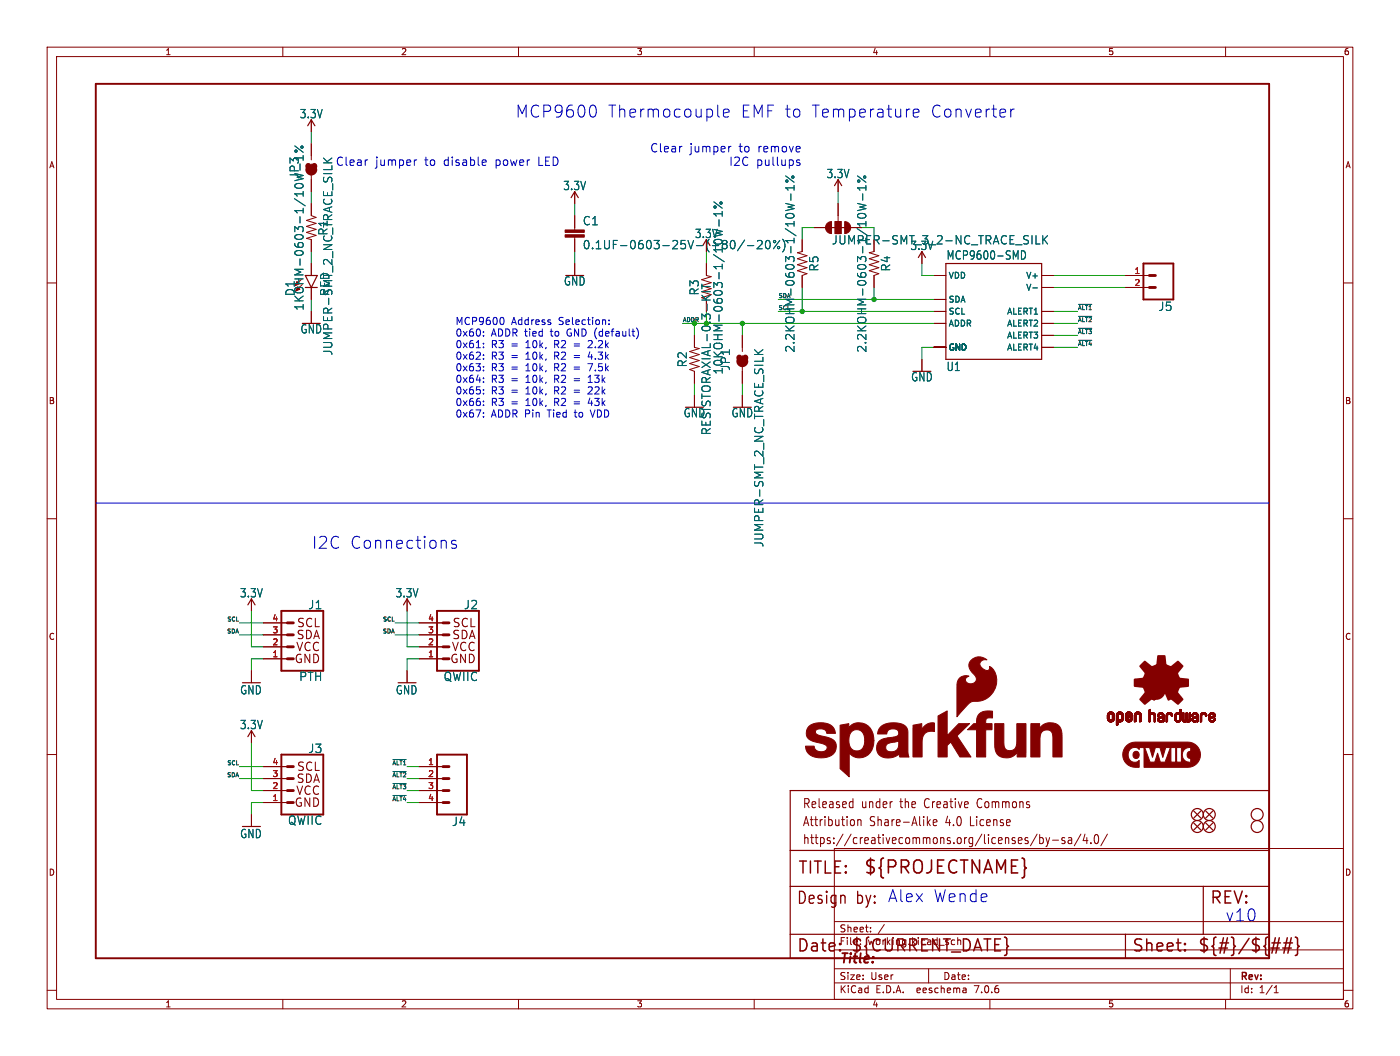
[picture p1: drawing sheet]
<svg xmlns="http://www.w3.org/2000/svg" width="297mm" height="224mm" viewBox="0 0 297 224" stroke-linecap="round" stroke-linejoin="round" font-family="sans-serif">
<defs><g id="words">
<text font-size="3.8" fill="#840000" x="183.1" y="185.7">${PROJECTNAME}</text>
<g font-size="3.5" fill="#0000c2">
<text x="109.2" y="25.2">MCP9600</text>
<text x="128.8" y="25.2">Thermocouple</text>
<text x="156.9" y="25.2">EMF to</text>
<text x="171.8" y="25.2">Temperature</text>
<text x="197" y="25.2">Converter</text>
<text x="66" y="116.6">I2C</text>
<text x="74.1" y="116.6">Connections</text>
<text x="188.2" y="191.5">Alex</text>
<text x="197.8" y="191.5">Wende</text>
<text x="259.8" y="195.6">v10</text>
</g>
<g font-size="3.5" fill="#840000">
<text x="169.2" y="185.7">TITLE:</text>
<text x="168.9" y="192.1">Design</text>
<text x="181.6" y="192.1">by:</text>
<text x="256.5" y="192.1">REV:</text>
<text x="168.9" y="202.2">Date:</text>
<text x="180.3" y="202.2">${CURRENT_DATE}</text>
<text x="240" y="202.2">Sheet:</text>
<text x="254" y="202.2">${#}/${##}</text>
</g>
<text font-size="2.8" fill="#840000" x="178" y="204.8">Title:</text>
<g font-size="2.7" fill="#840000">
<text x="170.2" y="171.7">Released</text>
<text x="182.7" y="171.7">under</text>
<text x="191.1" y="171.7">the</text>
<text x="196.5" y="171.7">Creative</text>
<text x="208" y="171.7">Commons</text>
<text x="170.2" y="175.5">Attribution</text>
<text x="170.2" y="179.3">https://creativecommons.org/licenses/by-sa/4.0/</text>
<text x="184.5" y="175.5">Share-Alike</text>
<text x="200.8" y="175.5">4.0</text>
<text x="206.2" y="175.5">License</text>
</g>
<g font-size="2.5" fill="#006464">
<text x="63.5" y="25.3">3.3V</text>
<text x="71.1" y="35.3">Clear</text>
<text x="63.6" y="38.1" transform="rotate(-90 63.6 38.1)">JP3</text>
<text x="119.4" y="40.5">3.3V</text>
<text x="175.3" y="38">3.3V</text>
<text x="123.5" y="48">C1</text>
<text x="69.7" y="50" transform="rotate(-90 69.7 50)">R1</text>
<text x="147.3" y="50.7">3.3V</text>
<text x="176.4" y="52">JUMPER-SMT_3_2-NC_TRACE_SILK</text>
<text x="193.1" y="53.2">3.3V</text>
<text x="173.8" y="57.7" transform="rotate(-90 173.8 57.7)">R5</text>
<text x="189.1" y="57.7" transform="rotate(-90 189.1 57.7)">R4</text>
<text x="200.7" y="55.3">MCP9600-SMD</text>
<text x="62.7" y="62.9" transform="rotate(-90 62.7 62.9)">D1</text>
<text x="64.6" y="66" transform="rotate(-90 64.6 66)">1KOHM-0603-1/10W-1%</text>
<text x="70.1" y="62.9" transform="rotate(-90 70.1 62.9)">RED</text>
<text x="119.5" y="60.8">GND</text>
<text x="148.4" y="62.7" transform="rotate(-90 148.4 62.7)">R3</text>
<text x="63.7" y="70.9">GND</text>
<text x="245.7" y="66.1">J5</text>
<text x="70.7" y="75.5" transform="rotate(-90 70.7 75.5)">JUMPER-SMT_2_NC_TRACE_SILK</text>
<text x="145.9" y="78" transform="rotate(-90 145.9 78)">R2</text>
<text x="168.8" y="74.9" transform="rotate(-90 168.8 74.9)">2.2KOHM-0603-1/10W-1%</text>
<text x="184" y="74.9" transform="rotate(-90 184 74.9)">2.2KOHM-0603-1/10W-1%</text>
<text x="153.5" y="79.5" transform="rotate(-90 153.5 79.5)">10KOHM-0603-1/10W-1%</text>
<text x="155" y="78.7" transform="rotate(-90 155 78.7)">JP1</text>
<text x="193.2" y="81.1">GND</text>
<text x="200.7" y="78.9">U1</text>
<text x="144.9" y="88.7">GND</text>
<text x="155.1" y="88.7">GND</text>
<text x="162.2" y="116.1" transform="rotate(-90 162.2 116.1)">JUMPER-SMT_2_NC_TRACE_SILK</text>
<text x="50.8" y="126.9">3.3V</text>
<text x="65.3" y="129.4">J1</text>
<text x="83.8" y="126.9">3.3V</text>
<text x="98.3" y="129.4">J2</text>
<text x="50.9" y="147.5">GND</text>
<text x="63.4" y="144.6">PTH</text>
<text x="83.9" y="147.5">GND</text>
<text x="94" y="144.6">QWIIC</text>
<text x="50.8" y="154.8">3.3V</text>
<text x="65.3" y="159.9">J3</text>
<text x="50.9" y="177.9">GND</text>
<text x="61" y="175.1">QWIIC</text>
<text x="95.8" y="175.4">J4</text>
</g>
<g font-size="2.5" fill="#0000c2">
<text x="79.5" y="35.3">jumper</text>
<text x="90" y="35.3">to</text>
<text x="94.1" y="35.3">disable</text>
<text x="105.1" y="35.3">power</text>
<text x="114.3" y="35.3">LED</text>
<text x="137.9" y="32.4">Clear</text>
<text x="146.3" y="32.4">jumper</text>
<text x="154.7" y="35.3">I2C</text>
<text x="156.8" y="32.4">to</text>
<text x="160.4" y="35.3">pullups</text>
<text x="160.9" y="32.4">remove</text>
</g>
<g font-size="2.5" fill="#840000">
<text x="123.5" y="53.1">0.1UF-0603-25V-(+80/-20%)</text>
<text x="62.8" y="135.8">SDA</text>
<text x="62.9" y="133.3">SCL</text>
<text x="95.8" y="135.8">SDA</text>
<text x="95.9" y="133.3">SCL</text>
<text x="62.3" y="140.9">GND</text>
<text x="62.7" y="138.4">VCC</text>
<text x="95.4" y="140.9">GND</text>
<text x="95.7" y="138.4">VCC</text>
<text x="62.8" y="166.3">SDA</text>
<text x="62.9" y="163.8">SCL</text>
<text x="62.3" y="171.4">GND</text>
<text x="62.7" y="168.9">VCC</text>
</g>
<text font-size="2.5" fill="#009600" x="151" y="92.4" transform="rotate(-90 151 92.4)">RESISTORAXIAL-0.3-KIT</text>
<g font-size="2.1" fill="#0000c2">
<text x="96.5" y="69">MCP9600</text>
<text x="96.5" y="71.5">0x60:</text>
<text x="104.1" y="71.5">ADDR tied</text>
<text x="108.4" y="69">Address</text>
<text x="116.9" y="71.5">to</text>
<text x="118.5" y="69">Selection:</text>
<text x="120.5" y="71.5">GND (default)</text>
<text x="96.5" y="73.9">0x61:</text>
<text x="96.5" y="76.4">0x62:</text>
<text x="104.1" y="73.9">R3</text>
<text x="104.1" y="76.4">R3</text>
<text x="108.4" y="73.9">=</text>
<text x="108.4" y="76.4">=</text>
<text x="111.6" y="73.9">10k,</text>
<text x="111.6" y="76.4">10k,</text>
<text x="117.8" y="73.9">R2</text>
<text x="117.8" y="76.4">R2</text>
<text x="122.1" y="73.9">=</text>
<text x="122.1" y="76.4">=</text>
<text x="125.3" y="73.9">2.2k</text>
<text x="125.3" y="76.4">4.3k</text>
<text x="96.5" y="78.8">0x63:</text>
<text x="96.5" y="81.3">0x64:</text>
<text x="96.5" y="83.7">0x65:</text>
<text x="104.1" y="78.8">R3</text>
<text x="104.1" y="81.3">R3</text>
<text x="104.1" y="83.7">R3</text>
<text x="108.4" y="78.8">=</text>
<text x="108.4" y="81.3">=</text>
<text x="108.4" y="83.7">=</text>
<text x="111.6" y="78.8">10k,</text>
<text x="111.6" y="81.3">10k,</text>
<text x="111.6" y="83.7">10k,</text>
<text x="117.8" y="78.8">R2</text>
<text x="117.8" y="81.3">R2</text>
<text x="117.8" y="83.7">R2</text>
<text x="122.1" y="78.8">=</text>
<text x="122.1" y="81.3">=</text>
<text x="122.1" y="83.7">=</text>
<text x="125.3" y="78.8">7.5k</text>
<text x="125.3" y="81.3">13k</text>
<text x="125.3" y="83.7">22k</text>
<text x="96.5" y="86.2">0x66:</text>
<text x="96.5" y="88.7">0x67:</text>
<text x="104.1" y="86.2">R3</text>
<text x="104.1" y="88.7">ADDR Pin</text>
<text x="108.4" y="86.2">=</text>
<text x="111.6" y="86.2">10k,</text>
<text x="116.3" y="88.7">Tied</text>
<text x="117.8" y="86.2">R2</text>
<text x="122.1" y="86.2">=</text>
<text x="122.2" y="88.7">to</text>
<text x="125.3" y="86.2">43k</text>
<text x="125.7" y="88.7">VDD</text>
</g>
<g font-size="2.1" fill="#840000">
<text x="178" y="197.9">Sheet:</text>
<text x="178" y="200.6">File:</text>
<text x="184.1" y="200.6">working.kicad_sch</text>
<text x="178" y="208">Size:</text>
<text x="184.7" y="208">User</text>
<text x="200" y="208">Date:</text>
<text x="263" y="208.2">Rev:</text>
<text x="178" y="210.8">KiCad</text>
<text x="185.7" y="210.8">E.D.A.</text>
<text x="194.6" y="210.8">eeschema</text>
<text x="207" y="210.8">7.0.6</text>
<text x="263" y="210.8">Id:</text>
<text x="267.1" y="210.8">1/1</text>
</g>
<g font-size="1.8" fill="#840000">
<text x="35" y="11.9">1</text>
<text x="85" y="11.9">2</text>
<text x="135" y="11.9">3</text>
<text x="185" y="11.9">4</text>
<text x="235" y="11.9">5</text>
<text x="285" y="11.9">6</text>
<text x="10.3" y="35.9">A</text>
<text x="285.3" y="35.9">A</text>
<text x="10.3" y="85.9">B</text>
<text x="285.3" y="85.9">B</text>
<text x="10.3" y="135.9">C</text>
<text x="285.3" y="135.9">C</text>
<text x="10.3" y="185.9">D</text>
<text x="285.3" y="185.9">D</text>
<text x="35" y="213.8">1</text>
<text x="85" y="213.8">2</text>
<text x="135" y="213.8">3</text>
<text x="185" y="213.8">4</text>
<text x="235" y="213.8">5</text>
<text x="285" y="213.8">6</text>
</g>
<g font-size="1.8" fill="#006464">
<text x="201.2" y="59.3">VDD</text>
<text x="217.6" y="59.3">V+</text>
<text x="201.2" y="64.4">SDA</text>
<text x="217.6" y="61.8">V-</text>
<text x="201.2" y="69.4">ADDR</text>
<text x="201.2" y="66.9">SCL</text>
<text x="213.6" y="66.9">ALERT1</text>
<text x="213.6" y="69.4">ALERT2</text>
<text x="213.6" y="72">ALERT3</text>
<text x="201.2" y="74.5">GND</text>
<text x="213.6" y="74.5">ALERT4</text>
</g>
<g font-size="1.8" fill="#a90000">
<text x="240.6" y="58.2">1</text>
<text x="240.6" y="60.7">2</text>
<text x="57.7" y="131.8">4</text>
<text x="90.7" y="131.8">4</text>
<text x="57.7" y="136.9">2</text>
<text x="57.7" y="134.4">3</text>
<text x="90.7" y="136.9">2</text>
<text x="90.7" y="134.4">3</text>
<text x="57.7" y="139.4">1</text>
<text x="90.7" y="139.4">1</text>
<text x="57.7" y="167.4">2</text>
<text x="57.7" y="164.8">3</text>
<text x="57.7" y="162.3">4</text>
<text x="90.7" y="162.3">1</text>
<text x="90.7" y="164.8">2</text>
<text x="90.7" y="167.4">3</text>
<text x="57.7" y="169.9">1</text>
<text x="90.7" y="169.9">4</text>
</g>
<g font-size="1.2" fill="#0f0f0f">
<text x="165.1" y="65.8">SCL</text>
<text x="165.1" y="63.3">SDA</text>
<text x="228.6" y="65.8">~{ALT1}</text>
<text x="144.8" y="68.3">ADDR</text>
<text x="228.6" y="68.3">~{ALT2}</text>
<text x="228.6" y="70.9">~{ALT3}</text>
<text x="228.6" y="73.4">~{ALT4}</text>
<text x="48.1" y="131.8">SCL</text>
<text x="81.1" y="131.8">SCL</text>
<text x="48" y="134.4">SDA</text>
<text x="81" y="134.4">SDA</text>
<text x="48" y="164.9">SDA</text>
<text x="48.1" y="162.3">SCL</text>
<text x="83.1" y="162.3">~{ALT1}</text>
<text x="83.1" y="167.4">~{ALT3}</text>
<text x="83.1" y="164.9">~{ALT2}</text>
<text x="83.1" y="169.9">~{ALT4}</text>
</g>
</g></defs>
<g fill="none" stroke="#840000" stroke-width=".21">
<path d="M10 10h277v203.9h-277zM12 12h273v199.9h-273zM60 10v2M110 10v2M160 10v2M210 10v2M260 10v2M66 25.4v2.5M66 30.5v3.4M66 37.2v3.4M177.8 38.1v2.5M10 60h2"/>
<path d="M66 43.2v2.5l1.1 .4-2.1 .6 2.1 .7-2.1 .6 2.1 .6-2.1 .7 2.1 .6-2.1 .6 1 .3v2.5M66 55.9v2.5M121.9 40.6v2.6M121.9 45.7v3.1M121.9 50.3v3M121.9 55.9v2.5M149.9 55.9v2.5l1 .3-2.1 .6 2.1 .6-2.1 .7 2.1 .6-2.1 .6 2.1 .7-2.1 .6M170.2 50.8v2.5l-1 .3 2 .6-2 .7 2 .6-2 .6 2 .7-2 .6 2 .6-1 .4v2.6M172.7 48.3h2.6M177.2 49.5v-2.5h1.2v2.5M177.8 43.2v3.8M180.3 48.3h2.6"/>
<path d="M185.4 50.8v2.5l-1 .3 2 .6-2 .7 2 .6-2 .6 2 .7-2 .6 2 .6-1 .4v2.6M195.6 53.3v2.6M198.1 58.4h2.6M221 58.4h2.5M238.8 58.4h5M285 60h2M66 61v2.5M66 66v2.6M147.3 71.1v2.6l1 .2-2 .6 2 .7-2 .6 2 .7-2 .6 2 .6-2 .7 1 .3v2.6M157.5 71.1v3.4M157.5 77.9v3.4M195.6 76.2v2.5"/>
<path d="M198.1 73.7h2.6M198.1 66h2.6M198.1 68.6h2.6M198.1 63.5h2.6M221 61h2.5M221 73.7h2.5M221 66h2.5M221 68.6h2.5M221 71.1h2.5M238.8 61h5M147.3 83.8v2.6M157.5 83.8v2.6"/>
<path d="M10 110h2M285 110h2M53.3 127v2.5M55.9 139.7h5.1M55.9 137.2h5.1M55.9 134.6h5.1M55.9 132.1h5.1M86.4 127v2.5M88.9 139.7h5.1M88.9 137.2h5.1M88.9 134.6h5.1M88.9 132.1h5.1"/>
<path d="M10 160h2M53.3 142.2v2.6M53.3 154.9v2.6M86.4 142.2v2.6M285 160h2M53.3 172.7v2.6M55.9 170.2h5.1M55.9 167.6h5.1M55.9 165.1h5.1M55.9 162.6h5.1M88.9 170.2h5.1M88.9 167.6h5.1"/>
<path d="M88.9 165.1h5.1M88.9 162.6h5.1M177 179.9h108v32h-108zM180.5 170l.4 .1M180.9 169.3v2M180.9 171.2l-.4 .1M181.2 174v.9M182 173.8v1.3M182 174l.2-.2 .4 .1 .1 1.2M196.9 174.4l.5 .7M197.4 173.8l-.7 .7M198 174.4l.8-.1-.1-.4-.5-.1-.2 .3 .1 .9h.6"/>
<path d="M220 176.9l-1.4 2.5M220.6 177v1.9M220.6 177.7l.4-.1 .3 .4-.1 .8h-.6M221.9 177.6l.4 1.3M222.3 178.9l-.4 .6M222.7 177.6l-.4 1.3M223.3 178.2h1.2M225.9 177.7l-.4-.1-.2 .3v.3l.6 .1v.5h-.6M226.7 177.7h.6l.1 1.2M227.4 178.1l-.6 .1a.4 .4 0 0 0-.2 .3 .4 .4 0 0 0 .2 .4l.6-.1M229.3 176.9l-1.4 2.5M230.2 176.9l-.4 1.4h1"/>
<path d="M230.6 177.6v1.3M231.4 178.7v.2M232.4 177.1l.3-.1a1.34 1.34 0 0 1 0 1.9h-.2a1.44 1.44 0 0 1-.1-1.8zM234.9 176.9l-1.4 2.5M177 195.4h108M184.7 197.5v.1M184.7 196.7v.1M187.6 196l-1.3 2M10 210h2M60 211.9v2M110 211.9v2M160 211.9v2"/>
<path d="M177 208.4h108M177 205.4h108M177 201.4h108M197 205.4v3M204.9 209.6l.1 .9M205 210.4l-.2 .1M205 209.9h-.2M210 211.9v2M260 211.9v2M261 205.4v6.5M270.3 210.5h.9M270.3 209.4l.4-.4v1.5"/>
<path d="M285 210h2"/>
</g>
<g fill="none" stroke="#006464" stroke-width=".21">
<path d="M62.5 30.9l1.8 1.4M64.3 33v1M68.6 33.5l1 1M70.4 33.5l-1 .8M166.7 37.3l1.8 1.4M168.5 39.3v1M168.5 39.8h-1.8l.5 .5M181.9 37.3l1.8 1.4M183.7 39.8h-1.8l.5 .5M183.7 39.3v1M151.4 48.6l1.8 .5-1.3 .3 1.3 .3-1.8 .5M151.4 42.8l1.8 1.4"/>
<path d="M152.5 46.6v1.4M153.2 44.8v1M153.2 45.3h-1.8l.5 .5M155.7 51.1l.2 .6-.2 1M158 50.9l-1.6 2.3M158.6 52.1h1.3M160.7 51.2l.7-.2 .2 .2 .1 .3-1.1 1.3h1.1M162.5 51.2l.3-.2a.95 .95 0 0 1 .6 .9 .95 .95 0 0 1-.6 .9l-.3-.2-.1-.5zM165.4 51l-1.3 1.8M166 50.7l.1 .1M166.1 53.4h-.1M166.7 43.1l1.8 .5-1.3 .3 1.3 .3-1.8 .5"/>
<path d="M167.8 41.1v1.4M181.9 43.1l1.8 .5-1.3 .3 1.3 .3-1.8 .5M183 41.1v1.4M216.7 53.2v1.8a.94 .94 0 0 0 .9-.7 .94 .94 0 0 0-.3-1l-.2-.1M219.8 51.7h.8M221.2 50v1.7M221.5 50.7l.7 1M222.2 50l-1 1M148.9 62.6l1 1M148.9 61.8h1.8M148.9 60.7h1.8M150.7 62.6l-1 .8"/>
<path d="M160.1 74.2l1 1M161.8 74.2l-1 .7M219.1 61.1h1"/>
<circle cx="62.8" cy="32" r=".25"/>
<circle cx="64.1" cy="31.2" r=".25"/>
<circle cx="166.9" cy="38.4" r=".25"/>
<circle cx="168.2" cy="37.5" r=".25"/>
<circle cx="182.2" cy="38.4" r=".25"/>
<circle cx="183.4" cy="37.5" r=".25"/>
<circle cx="151.7" cy="43.9" r=".25"/>
<circle cx="153" cy="43" r=".25"/>
<circle cx="164.3" cy="51.2" r=".25"/>
<circle cx="165.2" cy="52.5" r=".25"/>
</g>
<path d="M20.3 17.8h248.9v185.4h-248.9zM242.6 55.9h6.3v7.6h-6.3zM59.7 129.5h8.9v12.7h-8.9zM92.7 129.5h8.9v12.7h-8.9zM59.7 160h8.9v12.7h-8.9zM92.7 160h6.4v12.7h-6.4z" fill="none" stroke="#840000" stroke-width=".41"/>
<g fill="none" stroke="#840000" stroke-width=".61">
<path d="M243.8 58.4h1.3M243.8 61h1.3M61 139.7h1.2M61 137.2h1.2M61 134.6h1.2M61 132.1h1.2M94 139.7h1.2M94 137.2h1.2M94 134.6h1.2M94 132.1h1.2M61 170.2h1.2M61 167.6h1.2"/>
<path d="M61 165.1h1.2M61 162.6h1.2M94 170.2h1.2M94 167.6h1.2M94 165.1h1.2M94 162.6h1.2"/>
</g>
<g fill="none" stroke="#840000" stroke-width=".25">
<path d="M65.3 26.7l.7-1.3 .8 1.3M66 34.8v1.8M177 39.4l.8-1.3 .8 1.3M64.8 58.4h2.5l-1.3 2.6zM121.2 41.9l.7-1.3 .8 1.3M175.8 48.3h3.8M194.8 54.6l.8-1.3 .7 1.3M200.7 55.9h20.3v20.3h-20.3zM64.8 61h2.5M157.5 75.4v1.8M52.6 128.3l.7-1.3 .8 1.3M85.6 128.3l.8-1.3 .7 1.3"/>
<path d="M52.6 156.2l.7-1.3 .8 1.3M167.6 167.6h101.6v35.6h-101.6zM253.2 172l1.6 1.5M253.2 174.5l1.6 1.5M254.8 174.5l-1.6 1.5M254.8 172l-1.6 1.5M255.8 174.5l1.5 1.5M255.8 172l1.5 1.5M257.3 174.5l-1.5 1.5M257.3 172l-1.5 1.5M167.6 198.1h101.6M167.6 180.3h101.6"/>
<path d="M167.6 188h101.6M238.8 198.1v5.1M255.3 188v10.1"/>
<circle cx="254" cy="172.7" r="1.27"/>
<circle cx="254" cy="175.3" r="1.27"/>
<circle cx="256.5" cy="175.3" r="1.27"/>
<circle cx="256.5" cy="172.7" r="1.27"/>
<circle cx="266.7" cy="172.7" r="1.27"/>
<circle cx="266.7" cy="175.3" r="1.27"/>
</g>
<g fill="#840000" stroke="#840000" stroke-width=".21">
<path d="M119.9 49.8h4.1v.5h-4.1z"/>
<path d="M119.9 48.8h4.1v.5h-4.1z"/>
<path d="M240.5 159.5a.7 .7 0 0 1 1 .1 .7 .7 0 0 1 0 1 .7 .7 0 0 1-1 0 .92 .92 0 0 1 0-1.1z"/>
<path d="M239 158.1l.8-.5 1-.2h11.2a2.67 2.67 0 0 1 2.7 2.7 2.67 2.67 0 0 1-2.7 2.6h-9.3v-4.2h.2l1.1 3.1h1l.6-1.9 .6 1.9h.9l1.2-3.1h.1v3.1h2.2l.6-.4 .5 .3 .9 .1v-.8a.73 .73 0 0 1-.8-.7 .73 .73 0 0 1 .8-.8v-.8h-.2a1.59 1.59 0 0 0-1.5 .9 1.59 1.59 0 0 0 .3 1.8l-.6 .4v-3.1h-1v3.1h-.2v-3.1h-2.1l-.6 2.1-.6-2.1h-1l-.6 2.1-.6-2.1h-2.2v.4a1.41 1.41 0 0 0-1.8-.2 1.41 1.41 0 0 0-.5 1.7 1.35 1.35 0 0 0 .9 1.2 1.35 1.35 0 0 0 1.4-.4v1.5h-.8a2.67 2.67 0 0 1-2.5-1.6 2.67 2.67 0 0 1 .6-3z"/>
<path d="M183.4 157l2 .1-.4 1.9-1.7-.8z"/>
<path d="M199 151.8l1.9-1v5.2l2.5-2.5h2.3l-2.7 2.5 3 4.5h-2.4l-1.9-3.1-.8 .7v2.4h-1.9z"/>
<path d="M188.3 156.5l1.3-.2 .2 1-1.1 .3z"/>
<path d="M193.7 153.8l1.9-.3v1.3a2.34 2.34 0 0 1 2.6-1.5v1.8a2.13 2.13 0 0 0-2.6 2.6v2.8h-1.9z"/>
<path d="M211 153.5h2v2a7.9 7.9 0 0 0 .2 3.3 1.43 1.43 0 0 0 1.7 .3 1.43 1.43 0 0 0 .8-1.5v-4.1h2l-.1 7h-1.1a.52 .52 0 0 1-.7-.1 .52 .52 0 0 1 0-.6v-.3a2.68 2.68 0 0 1-4.5 0l-.3-1.1z"/>
<path d="M218.7 153.5h1.1a.52 .52 0 0 1 .7 0 .52 .52 0 0 1 0 .7v.2a2.68 2.68 0 0 1 4.5 .1l.3 1v5h-1.9v-2a7.9 7.9 0 0 0-.3-3.3 1.42 1.42 0 0 0-1.6-.3 1.42 1.42 0 0 0-.8 1.4l-.1 4.2h-1.9z"/>
<path d="M178.2 153.8l1.9-.3v.8a2.88 2.88 0 0 1 3-1 2.88 2.88 0 0 1 2.1 2.3l.2 1.5-2-.1a1.87 1.87 0 0 0-2.1-2.2 2.39 2.39 0 0 0-1.1 3 1.6 1.6 0 0 0 1.4 1.4 1.6 1.6 0 0 0 1.7-1l1.7 .8a2.81 2.81 0 0 1-4.8 .6v5.1l-2-1.7z"/>
<path d="M171.6 154a4.4 4.4 0 0 1 5 0l.5 .9 .1 .6h-1.8a1.39 1.39 0 0 0-2.4-.5 .88 .88 0 0 0 1 1 6.3 6.3 0 0 1 3 1.1 2.23 2.23 0 0 1-1.6 3.5 4 4 0 0 1-4.2-1.2l-.3-1.2h1.8a1.51 1.51 0 0 0 1.2 1.2 1.51 1.51 0 0 0 1.5-.7v-.4a4 4 0 0 0-2.5-1 1.9 1.9 0 0 1-1.8-1.2 1.9 1.9 0 0 1 .5-2.1z"/>
<path d="M207.8 151.4a4.3 4.3 0 0 1 2.8-.6l-.1 1.4a.95 .95 0 0 0-1.4 .9v.2a.62 .62 0 0 0 .9 .2h.4v1.3h-1.3v5.7h-1.9v-5.7h-1.9l.8-.9a.99 .99 0 0 1 1.1-.4v-.3a2.67 2.67 0 0 1 .6-1.8z"/>
<path d="M206 140.1a2.45 2.45 0 0 1 3.4-.2 1.05 1.05 0 0 0-1.4 .6 1.05 1.05 0 0 0 .6 1.4 .71 .71 0 0 0 .9 .3 .71 .71 0 0 0 .4-.8v-.1a4 4 0 0 1 .4 5.9 4.4 4.4 0 0 1-3.9 1.5 5.5 5.5 0 0 0-2.5 2.2l-.9 1.1v-6.4a1.94 1.94 0 0 1 2.6-2.2 .82 .82 0 0 0-.8 .9 .82 .82 0 0 0 .9 .7 1.1 1.1 0 0 0 1.4-.6 1.1 1.1 0 0 0-.5-1.4 2.08 2.08 0 0 1-.6-2.9z"/>
<path d="M186.9 154.1a4.8 4.8 0 0 1 5.3 0 5.3 5.3 0 0 1 .4 3v2.3l.3 1.1h-1.4a.56 .56 0 0 1-.6-.1 .56 .56 0 0 1-.2-.5 3.3 3.3 0 0 1-4.3 0 2.19 2.19 0 0 1-.2-2.4 2.19 2.19 0 0 1 2.1-1l.4 1.1a.96 .96 0 0 0-.8 1.1 .96 .96 0 0 0 1.2 .7 1.68 1.68 0 0 0 1.6-2v-.3l-.9 .2-.2-1a.91 .91 0 0 0 1-1 .91 .91 0 0 0-1.2-.7 1.09 1.09 0 0 0-1.3 1h-1.9l.2-.8z"/>
<path d="M234.9 152.4h.4z"/>
<path d="M234.9 152.3l.4 .1z"/>
<path d="M234.9 152.3h.4z"/>
<path d="M234.9 152.2l.4 .1z"/>
<path d="M234.9 152.2h.4z"/>
<path d="M234.9 152.1l.4 .1z"/>
<path d="M234.9 152.1h.4z"/>
<path d="M234.9 152l.4 .1z"/>
<path d="M234.9 152h.4z"/>
<path d="M234.9 151.9l.4 .1z"/>
<path d="M234.9 151.9h.4z"/>
<path d="M234.9 151.8l.4 .1z"/>
<path d="M234.9 151.8h.4z"/>
<path d="M234.9 151.7l.4 .1z"/>
<path d="M234.9 151.7h.4z"/>
<path d="M234.9 151.6l.4 .1z"/>
<path d="M234.9 152.5h.4z"/>
<path d="M234.9 152.4l.4 .1z"/>
<path d="M234.9 151.6h.4z"/>
<path d="M234.9 152.6h.5z"/>
<path d="M234.9 152.5l.5 .1z"/>
<path d="M234.9 152.5h.5z"/>
<path d="M234.9 151.5l.5 .1z"/>
<path d="M234.9 151.5h.5z"/>
<path d="M235 152.6h.5z"/>
<path d="M235 152.6h.4z"/>
<path d="M235 151.5h.4z"/>
<path d="M235 151.4l.4 .1z"/>
<path d="M235 151.4h.4z"/>
<path d="M235 151.4h.5z"/>
<path d="M235 152.7h.5z"/>
<path d="M235 152.6l.5 .1z"/>
<path d="M235 152.7h.6z"/>
<path d="M235 151.4h.6z"/>
<path d="M235 152.7h1.3z"/>
<path d="M235 151.3l1.3 .1z"/>
<path d="M235 151.3h1.3z"/>
<path d="M235 152.8h1.3z"/>
<path d="M235 152.7l1.3 .1z"/>
<path d="M235.1 152.8h1.1z"/>
<path d="M235.1 151.3h1.1z"/>
<path d="M235.1 151.2l1.1 .1z"/>
<path d="M235.1 151.2h1.1z"/>
<path d="M235.1 152.8l1.1 .1z"/>
<path d="M235.1 152.9h1.1z"/>
<path d="M235.1 151.1l1.1 .1z"/>
<path d="M235.2 152.9h.9z"/>
<path d="M235.2 151.1h.9z"/>
<path d="M235.2 152.9l.9 .1z"/>
<path d="M235.2 153h.9z"/>
<path d="M235.2 151.1h.8z"/>
<path d="M235.3 153h.7z"/>
<path d="M235.3 151.1h.7z"/>
<path d="M235.3 151l.7 .1z"/>
<path d="M235.3 151h.7z"/>
<path d="M235.4 153l.5 .1z"/>
<path d="M235.4 151h.5z"/>
<path d="M235.4 153.1h.5z"/>
<path d="M235.5 151h.3z"/>
<path d="M235.5 153.1h.3z"/>
<path d="M235.6 153.1h.1z"/>
<path d="M235.6 151h.2z"/>
<path d="M235.7 151.4h.6z"/>
<path d="M235.7 152.7h.6z"/>
<path d="M235.8 151.4h.5z"/>
<path d="M235.8 152.7h.5z"/>
<path d="M235.8 152.6l.5 .1z"/>
<path d="M235.8 152.6h.5z"/>
<path d="M235.9 152.6h.4z"/>
<path d="M235.9 152.6h.5z"/>
<path d="M235.9 151.4h.4z"/>
<path d="M235.9 151.4l.5 .1z"/>
<path d="M235.9 151.5h.5z"/>
<path d="M235.9 152.5l.5 .1z"/>
<path d="M235.9 152.5h.5z"/>
<path d="M236 152.5h.4z"/>
<path d="M236 151.6h.4z"/>
<path d="M236 151.5l.4 .1z"/>
<path d="M236 151.5h.4z"/>
<path d="M236 152.4l.4 .1z"/>
<path d="M236 152.4h.4z"/>
<path d="M236 152.3l.4 .1z"/>
<path d="M236 152.3h.4z"/>
<path d="M236 152.2l.4 .1z"/>
<path d="M236 152.2h.4z"/>
<path d="M236 152.1l.4 .1z"/>
<path d="M236 152.1h.4z"/>
<path d="M236 152l.4 .1z"/>
<path d="M236 152h.4z"/>
<path d="M236 151.9l.4 .1z"/>
<path d="M236 151.9h.4z"/>
<path d="M236 151.8l.4 .1z"/>
<path d="M236 151.8h.4z"/>
<path d="M236 151.7l.4 .1z"/>
<path d="M236 151.7h.4z"/>
<path d="M236 151.6l.4 .1z"/>
<path d="M236.8 153.7h.3z"/>
<path d="M236.8 153.7h.4z"/>
<path d="M236.8 153.6l.4 .1z"/>
<path d="M236.8 153.6h.4z"/>
<path d="M236.8 153.5l.4 .1z"/>
<path d="M236.8 153.5h.4z"/>
<path d="M236.8 153.4l.4 .1z"/>
<path d="M236.8 153.4h.4z"/>
<path d="M236.8 153.3l.4 .1z"/>
<path d="M236.8 153.3h.4z"/>
<path d="M236.8 153.2l.4 .1z"/>
<path d="M236.8 153.2h.4z"/>
<path d="M236.8 153.1l.4 .1z"/>
<path d="M236.8 153.1h.4z"/>
<path d="M236.8 153l.5 .1z"/>
<path d="M236.8 153h1.1z"/>
<path d="M236.8 153h1.2z"/>
<path d="M236.8 152.9l1.2 .1z"/>
<path d="M236.8 152.9h1.2z"/>
<path d="M236.8 152.9h1.3z"/>
<path d="M236.8 152.8l1.3 .1z"/>
<path d="M236.8 152.8h1.3z"/>
<path d="M236.8 152.8h1.4z"/>
<path d="M236.8 152.7l1.4 .1z"/>
<path d="M236.8 152.7h1.4z"/>
<path d="M236.8 152.7h.7z"/>
<path d="M236.8 152.7h.6z"/>
<path d="M236.8 152.6l.6 .1z"/>
<path d="M236.8 152.6h.6z"/>
<path d="M236.8 152.6h.5z"/>
<path d="M236.8 152.5l.5 .1z"/>
<path d="M236.8 152.5h.5z"/>
<path d="M236.8 152.5h.4z"/>
<path d="M236.8 152.4l.4 .1z"/>
<path d="M236.8 152.4h.4z"/>
<path d="M236.8 152.3l.4 .1z"/>
<path d="M236.8 152.3h.4z"/>
<path d="M236.8 152.2l.4 .1z"/>
<path d="M236.8 152.2h.4z"/>
<path d="M236.8 152.1l.4 .1z"/>
<path d="M236.8 152.1h.4z"/>
<path d="M236.8 152l.4 .1z"/>
<path d="M236.8 152h.4z"/>
<path d="M236.8 151.9l.4 .1z"/>
<path d="M236.8 151.9h.4z"/>
<path d="M236.8 151.8l.4 .1z"/>
<path d="M236.8 151.8h.4z"/>
<path d="M236.8 151.7l.4 .1z"/>
<path d="M236.8 151.7h.4z"/>
<path d="M236.8 151.6l.4 .1z"/>
<path d="M236.8 151.6h.4z"/>
<path d="M236.8 151.5l.5 .1z"/>
<path d="M236.8 153.8h.2z"/>
<path d="M236.8 153.7l.2 .1z"/>
<path d="M236.8 151.5h.5z"/>
<path d="M236.9 153.8h.1z"/>
<path d="M236.9 151.5h.4z"/>
<path d="M236.9 151.4l.4 .1z"/>
<path d="M236.9 151.4h.5z"/>
<path d="M236.9 151.4h.6z"/>
<path d="M236.9 151.3l1.3 .1z"/>
<path d="M236.9 151.3h1.3z"/>
<path d="M237 151.3h1.2z"/>
<path d="M237 151.2l1.1 .1z"/>
<path d="M237 151.2h1.1z"/>
<path d="M237.1 151.2h1z"/>
<path d="M237.1 151.1l1 .1z"/>
<path d="M237.1 151.1h1z"/>
<path d="M237.1 151.1h.9z"/>
<path d="M237.2 151.1h.8z"/>
<path d="M237.2 151.1h.7z"/>
<path d="M237.2 151l.7 .1z"/>
<path d="M237.2 151h.7z"/>
<path d="M237.3 151h.6z"/>
<path d="M237.3 153l.5 .1z"/>
<path d="M237.3 151h.5z"/>
<path d="M237.3 153.1h.5z"/>
<path d="M237.4 151h.4z"/>
<path d="M237.4 153.1h.3z"/>
<path d="M237.4 151h.3z"/>
<path d="M237.4 151h.2z"/>
<path d="M237.5 153.1h.1z"/>
<path d="M237.6 151.4h.6z"/>
<path d="M237.6 152.7h.6z"/>
<path d="M237.7 152.7h.5z"/>
<path d="M237.7 151.4h.5z"/>
<path d="M237.7 152.6l.5 .1z"/>
<path d="M237.8 152.6h.4z"/>
<path d="M237.8 151.4h.4z"/>
<path d="M237.8 151.4l.4 .1z"/>
<path d="M237.8 152.6h.5z"/>
<path d="M237.8 151.5h.5z"/>
<path d="M237.8 152.5l.5 .1z"/>
<path d="M237.9 152.5h.4z"/>
<path d="M237.9 151.5h.4z"/>
<path d="M237.9 151.6h.4z"/>
<path d="M237.9 151.5l.4 .1z"/>
<path d="M237.9 152.4l.4 .1z"/>
<path d="M237.9 152.4h.4z"/>
<path d="M237.9 151.7h.4z"/>
<path d="M237.9 151.6l.4 .1z"/>
<path d="M237.9 152.3l.4 .1z"/>
<path d="M237.9 152.3h.4z"/>
<path d="M237.9 152.2l.4 .1z"/>
<path d="M237.9 152.2h.4z"/>
<path d="M237.9 152.1l.4 .1z"/>
<path d="M237.9 152.1h.4z"/>
<path d="M237.9 152l.4 .1z"/>
<path d="M237.9 152h.4z"/>
<path d="M237.9 151.9l.4 .1z"/>
<path d="M237.9 151.9h.4z"/>
<path d="M237.9 151.8l.4 .1z"/>
<path d="M237.9 151.8h.4z"/>
<path d="M237.9 151.7l.4 .1z"/>
<path d="M238.8 152.5h.4z"/>
<path d="M238.8 152.4l.3 .1z"/>
<path d="M238.8 152.4h.3z"/>
<path d="M238.8 152.4h.4z"/>
<path d="M238.8 152.3l.4 .1z"/>
<path d="M238.8 152.3h.4z"/>
<path d="M238.8 152.3h.5z"/>
<path d="M238.8 152.3h.6z"/>
<path d="M238.8 152.2l.6 .1z"/>
<path d="M238.8 152.2h.7z"/>
<path d="M238.8 152.2h.8z"/>
<path d="M238.8 152.1l.9 .1z"/>
<path d="M238.8 152.1h.9z"/>
<path d="M238.8 152.1h1z"/>
<path d="M238.8 152l1.1 .1z"/>
<path d="M238.8 152h1.1z"/>
<path d="M238.8 152h1.2z"/>
<path d="M238.8 151.9l1.3 .1z"/>
<path d="M238.8 151.9h1.3z"/>
<path d="M238.8 151.9h1.4z"/>
<path d="M238.8 151.9h.3z"/>
<path d="M238.8 151.8l.3 .1z"/>
<path d="M238.8 151.8h.3z"/>
<path d="M238.8 151.7l.3 .1z"/>
<path d="M238.8 151.7h.3z"/>
<path d="M238.8 151.6l.3 .1z"/>
<path d="M238.8 151.6h.3z"/>
<path d="M238.8 151.6h.4z"/>
<path d="M238.8 151.5l.4 .1z"/>
<path d="M238.8 152.6h.4z"/>
<path d="M238.8 152.5l.4 .1z"/>
<path d="M238.8 151.5h.4z"/>
<path d="M238.8 152.6h.5z"/>
<path d="M238.8 151.4l.4 .1z"/>
<path d="M238.8 151.4h.5z"/>
<path d="M238.8 152.6l.5 .1z"/>
<path d="M238.8 152.7h.6z"/>
<path d="M238.8 152.7h.5z"/>
<path d="M238.8 151.4h.6z"/>
<path d="M238.8 152.7h1.3z"/>
<path d="M238.8 151.3l1.3 .1z"/>
<path d="M238.8 151.3h1.3z"/>
<path d="M238.9 152.8h1.2z"/>
<path d="M238.9 152.7l1.2 .1z"/>
<path d="M238.9 151.3h1.2z"/>
<path d="M238.9 152.8h1.1z"/>
<path d="M238.9 151.2l1.2 .1z"/>
<path d="M238.9 152.8l1.1 .1z"/>
<path d="M238.9 151.2h1.1z"/>
<path d="M238.9 152.9h1.1z"/>
<path d="M239 152.9h1z"/>
<path d="M239 151.2h1z"/>
<path d="M239 152.9h.9z"/>
<path d="M239 151.1l1 .1z"/>
<path d="M239 151.1h1z"/>
<path d="M239 151.1h.9z"/>
<path d="M239 152.9l.9 .1z"/>
<path d="M239 153h.9z"/>
<path d="M239.1 153h.8z"/>
<path d="M239.1 151.1h.8z"/>
<path d="M239.1 153h.7z"/>
<path d="M239.1 151l.7 .1z"/>
<path d="M239.1 151h.7z"/>
<path d="M239.2 151h.6z"/>
<path d="M239.2 153h.6z"/>
<path d="M239.2 151h.5z"/>
<path d="M239.2 153l.5 .1z"/>
<path d="M239.2 151.9h1z"/>
<path d="M239.3 151h.4z"/>
<path d="M239.3 153.1h.4z"/>
<path d="M239.3 151.9h.9z"/>
<path d="M239.3 151h.3z"/>
<path d="M239.3 153.1h.3z"/>
<path d="M239.4 153.1h.2z"/>
<path d="M239.4 151.8l.8 .1z"/>
<path d="M239.4 151h.2z"/>
<path d="M239.4 151.8h.8z"/>
<path d="M239.5 151.8h.7z"/>
<path d="M239.5 151.4h.6z"/>
<path d="M239.6 152.7h.5z"/>
<path d="M239.6 151.8h.6z"/>
<path d="M239.6 151.4h.5z"/>
<path d="M239.6 151.7l.6 .1z"/>
<path d="M239.6 151.7h.6z"/>
<path d="M239.6 151.4h.6z"/>
<path d="M239.6 152.6l.5 .1z"/>
<path d="M239.7 152.6h.5z"/>
<path d="M239.7 151.4h.5z"/>
<path d="M239.7 151.4l.5 .1z"/>
<path d="M239.7 151.7h.5z"/>
<path d="M239.7 151.5h.5z"/>
<path d="M239.8 152.6h.4z"/>
<path d="M239.8 152.5l.4 .1z"/>
<path d="M239.8 151.7h.4z"/>
<path d="M239.8 151.5h.4z"/>
<path d="M239.8 152.5h.4z"/>
<path d="M239.8 151.6l.4 .1z"/>
<path d="M239.8 151.6h.4z"/>
<path d="M239.8 151.5l.4 .1z"/>
<path d="M239.8 152.4l.4 .1z"/>
<path d="M239.8 152.4h.4z"/>
<path d="M239.8 152.3l.4 .1z"/>
<path d="M239.8 152.3h.4z"/>
<path d="M239.9 152.3h.3z"/>
<path d="M239.9 152.2l.3 .1z"/>
<path d="M240 152.2h.2z"/>
<path d="M240.6 153h.3z"/>
<path d="M240.6 153h.4z"/>
<path d="M240.6 152.9l.4 .1z"/>
<path d="M240.6 152.9h.4z"/>
<path d="M240.6 152.8l.4 .1z"/>
<path d="M240.6 152.8h.4z"/>
<path d="M240.6 152.7l.4 .1z"/>
<path d="M240.6 152.7h.4z"/>
<path d="M240.6 152.6l.4 .1z"/>
<path d="M240.6 152.6h.4z"/>
<path d="M240.6 152.5l.4 .1z"/>
<path d="M240.6 152.5h.4z"/>
<path d="M240.6 152.4l.4 .1z"/>
<path d="M240.6 152.4h.4z"/>
<path d="M240.6 152.3l.4 .1z"/>
<path d="M240.6 152.3h.4z"/>
<path d="M240.6 152.2l.4 .1z"/>
<path d="M240.6 152.2h.4z"/>
<path d="M240.6 152.1l.4 .1z"/>
<path d="M240.6 152.1h.4z"/>
<path d="M240.6 152l.4 .1z"/>
<path d="M240.6 152h.4z"/>
<path d="M240.6 151.9l.4 .1z"/>
<path d="M240.6 151.9h.4z"/>
<path d="M240.6 151.8l.4 .1z"/>
<path d="M240.6 151.8h.4z"/>
<path d="M240.6 151.7l.4 .1z"/>
<path d="M240.6 151.7h.4z"/>
<path d="M240.6 151.6l.4 .1z"/>
<path d="M240.6 151.6h.4z"/>
<path d="M240.7 153h.2z"/>
<path d="M240.7 151.6h.3z"/>
<path d="M240.7 151.6h.4z"/>
<path d="M240.7 151.5l.4 .1z"/>
<path d="M240.7 153l.1 .1z"/>
<path d="M240.7 151.5h.4z"/>
<path d="M240.7 151.4l.5 .1z"/>
<path d="M240.7 151.4h.5z"/>
<path d="M240.7 151.4h.6z"/>
<path d="M240.7 151.3l1.3 .1z"/>
<path d="M240.7 151.3h1.3z"/>
<path d="M240.8 151.3h1.2z"/>
<path d="M240.8 151.2l1.2 .1z"/>
<path d="M240.8 151.2h1.2z"/>
<path d="M240.8 151.2h1.1z"/>
<path d="M240.9 151.2h1z"/>
<path d="M240.9 151.1l1 .1z"/>
<path d="M240.9 151.1h1z"/>
<path d="M240.9 151.1h.9z"/>
<path d="M241 151.1h.8z"/>
<path d="M241 151l.8 .1z"/>
<path d="M241 151h.7z"/>
<path d="M241.1 151h.6z"/>
<path d="M241.1 151h.5z"/>
<path d="M241.2 151h.4z"/>
<path d="M241.2 151h.3z"/>
<path d="M241.3 151h.2z"/>
<path d="M241.5 151.4h.5z"/>
<path d="M241.5 151.4h.6z"/>
<path d="M241.6 151.4h.5z"/>
<path d="M241.6 151.4l.5 .1z"/>
<path d="M241.6 151.5h.5z"/>
<path d="M241.7 151.5h.4z"/>
<path d="M241.7 151.5l.4 .1z"/>
<path d="M241.7 151.6h.4z"/>
<path d="M241.7 153h.3z"/>
<path d="M241.7 153h.4z"/>
<path d="M241.7 152.9l.4 .1z"/>
<path d="M241.7 152.9h.4z"/>
<path d="M241.7 152.8l.4 .1z"/>
<path d="M241.7 152.8h.4z"/>
<path d="M241.7 152.7l.4 .1z"/>
<path d="M241.7 152.7h.4z"/>
<path d="M241.7 152.6l.4 .1z"/>
<path d="M241.7 152.6h.4z"/>
<path d="M241.7 152.5l.4 .1z"/>
<path d="M241.7 152.5h.4z"/>
<path d="M241.7 152.4l.4 .1z"/>
<path d="M241.7 152.4h.4z"/>
<path d="M241.7 152.3l.4 .1z"/>
<path d="M241.7 152.3h.4z"/>
<path d="M241.7 152.2l.4 .1z"/>
<path d="M241.7 152.2h.4z"/>
<path d="M241.7 152.1l.4 .1z"/>
<path d="M241.7 152.1h.4z"/>
<path d="M241.7 152l.4 .1z"/>
<path d="M241.7 152h.4z"/>
<path d="M241.7 151.9l.4 .1z"/>
<path d="M241.7 151.9h.4z"/>
<path d="M241.7 151.8l.4 .1z"/>
<path d="M241.7 151.8h.4z"/>
<path d="M241.7 151.7l.4 .1z"/>
<path d="M241.7 151.7h.4z"/>
<path d="M241.7 151.6l.4 .1z"/>
<path d="M241.8 153l.1 .1z"/>
<path d="M243.8 153.1h.1z"/>
<path d="M243.8 153l.2 .1z"/>
<path d="M243.8 150.6h.3z"/>
<path d="M243.8 153h.2z"/>
<path d="M243.8 152.9l.2 .1z"/>
<path d="M243.8 152.9h.3z"/>
<path d="M243.8 152.8l.3 .1z"/>
<path d="M243.8 152.8h.3z"/>
<path d="M243.8 152.7l.3 .1z"/>
<path d="M243.8 152.7h.3z"/>
<path d="M243.8 152.6l.3 .1z"/>
<path d="M243.8 152.6h.3z"/>
<path d="M243.8 152.5l.3 .1z"/>
<path d="M243.8 152.5h.3z"/>
<path d="M243.8 152.4l.3 .1z"/>
<path d="M243.8 152.4h.3z"/>
<path d="M243.8 152.3l.3 .1z"/>
<path d="M243.8 152.3h.3z"/>
<path d="M243.8 152.2l.3 .1z"/>
<path d="M243.8 152.2h.3z"/>
<path d="M243.8 152.1l.3 .1z"/>
<path d="M243.8 152.1h.3z"/>
<path d="M243.8 152l.3 .1z"/>
<path d="M243.8 152h.3z"/>
<path d="M243.8 151.9l.3 .1z"/>
<path d="M243.8 151.9h.3z"/>
<path d="M243.8 151.8l.3 .1z"/>
<path d="M243.8 151.8h.3z"/>
<path d="M243.8 151.7l.3 .1z"/>
<path d="M243.8 151.7h.3z"/>
<path d="M243.8 151.6l.3 .1z"/>
<path d="M243.8 151.6h.3z"/>
<path d="M243.8 151.5l.4 .1z"/>
<path d="M243.8 151.5h.4z"/>
<path d="M243.8 151.4l.5 .1z"/>
<path d="M243.8 151.4h.5z"/>
<path d="M243.8 151.4h.6z"/>
<path d="M243.8 151.4h1.2z"/>
<path d="M243.8 151.3l1.2 .1z"/>
<path d="M243.8 151.3h1.2z"/>
<path d="M243.8 151.3h1.1z"/>
<path d="M243.8 151.2l1.1 .1z"/>
<path d="M243.8 151.2h1.1z"/>
<path d="M243.8 151.2h1z"/>
<path d="M243.8 151.2h.3z"/>
<path d="M243.8 151.1l.3 .1z"/>
<path d="M243.8 151.1h.3z"/>
<path d="M243.8 151l.3 .1z"/>
<path d="M243.8 151h.3z"/>
<path d="M243.8 150.9l.3 .1z"/>
<path d="M243.8 150.9h.3z"/>
<path d="M243.8 150.8l.3 .1z"/>
<path d="M243.8 150.8h.3z"/>
<path d="M243.8 150.7l.3 .1z"/>
<path d="M243.8 150.7h.3z"/>
<path d="M243.8 150.6l.3 .1z"/>
<path d="M243.8 150.5l.3 .1z"/>
<path d="M243.8 150.5h.3z"/>
<path d="M243.9 150.5h.2z"/>
<path d="M243.9 150.5h.1z"/>
<path d="M243.9 150.4l.1 .1z"/>
<path d="M244.2 151.2h.5z"/>
<path d="M244.2 151.1l.5 .1z"/>
<path d="M244.2 151.1h.5z"/>
<path d="M244.3 151.1h.3z"/>
<path d="M244.5 151.4h.5z"/>
<path d="M244.6 151.4h.4z"/>
<path d="M244.7 151.4l.4 .1z"/>
<path d="M244.7 151.5h.4z"/>
<path d="M244.8 151.5h.3z"/>
<path d="M244.8 151.6h.3z"/>
<path d="M244.8 151.5l.3 .1z"/>
<path d="M244.8 151.7h.3z"/>
<path d="M244.8 151.6l.3 .1z"/>
<path d="M244.8 151.8h.3z"/>
<path d="M244.8 151.7l.3 .1z"/>
<path d="M244.9 153.1h.1z"/>
<path d="M244.9 153l.1 .1z"/>
<path d="M244.9 153h.2z"/>
<path d="M244.9 152.9l.2 .1z"/>
<path d="M244.9 152.9h.2z"/>
<path d="M244.9 152.8l.2 .1z"/>
<path d="M244.9 152.8h.2z"/>
<path d="M244.9 152.7l.2 .1z"/>
<path d="M244.9 152.7h.2z"/>
<path d="M244.9 152.6l.2 .1z"/>
<path d="M244.9 152.6h.2z"/>
<path d="M244.9 152.5l.2 .1z"/>
<path d="M244.9 152.5h.2z"/>
<path d="M244.9 152.4l.2 .1z"/>
<path d="M244.9 152.4h.2z"/>
<path d="M244.9 152.3l.2 .1z"/>
<path d="M244.9 152.3h.2z"/>
<path d="M244.9 152.2l.2 .1z"/>
<path d="M244.9 152.2h.2z"/>
<path d="M244.9 152.1l.2 .1z"/>
<path d="M244.9 152.1h.2z"/>
<path d="M244.9 152l.2 .1z"/>
<path d="M244.9 152h.2z"/>
<path d="M244.9 151.9l.2 .1z"/>
<path d="M244.9 151.9h.2z"/>
<path d="M244.9 151.8l.2 .1z"/>
<path d="M244.9 151.8h.2z"/>
<path d="M245.6 152.7h.3z"/>
<path d="M245.6 152.6l.3 .1z"/>
<path d="M245.6 152.6h.3z"/>
<path d="M245.6 152.5l.3 .1z"/>
<path d="M245.6 152.5h.3z"/>
<path d="M245.6 151.9h.1z"/>
<path d="M245.6 151.8l.2 .1z"/>
<path d="M245.6 151.8h.2z"/>
<path d="M245.6 151.8h.3z"/>
<path d="M245.6 151.7l.3 .1z"/>
<path d="M245.6 151.7h.3z"/>
<path d="M245.6 152.4l.3 .1z"/>
<path d="M245.6 152.4h.4z"/>
<path d="M245.6 152.8h.4z"/>
<path d="M245.6 152.7l.4 .1z"/>
<path d="M245.6 152.7h.4z"/>
<path d="M245.6 151.6l.3 .1z"/>
<path d="M245.6 151.6h.3z"/>
<path d="M245.6 152.8h.5z"/>
<path d="M245.6 152.4h.5z"/>
<path d="M245.6 152.3l.5 .1z"/>
<path d="M245.6 152.3h.5z"/>
<path d="M245.6 151.5l.4 .1z"/>
<path d="M245.6 151.5h.4z"/>
<path d="M245.6 152.8l.8 .1z"/>
<path d="M245.6 152.9h.8z"/>
<path d="M245.6 152.3h.6z"/>
<path d="M245.7 152.9h.7z"/>
<path d="M245.7 152.3h.5z"/>
<path d="M245.7 151.5h.3z"/>
<path d="M245.7 152.3h.6z"/>
<path d="M245.7 151.4l.4 .1z"/>
<path d="M245.7 152.2l.6 .1z"/>
<path d="M245.7 151.4h.4z"/>
<path d="M245.7 151.4h.5z"/>
<path d="M245.7 152.9h.8z"/>
<path d="M245.7 152.2h.7z"/>
<path d="M245.7 152.9l.8 .1z"/>
<path d="M245.7 151.4h1.1z"/>
<path d="M245.7 153h.8z"/>
<path d="M245.8 151.4h1z"/>
<path d="M245.8 153h.7z"/>
<path d="M245.8 152.2h.6z"/>
<path d="M245.8 151.3l1 .1z"/>
<path d="M245.8 151.3h1z"/>
<path d="M245.8 152.2h.7z"/>
<path d="M245.8 152.2h.8z"/>
<path d="M245.8 151.3h.9z"/>
<path d="M245.8 152.1l.8 .1z"/>
<path d="M245.9 153h.6z"/>
<path d="M245.9 151.2l.8 .1z"/>
<path d="M245.9 152.1h1.1z"/>
<path d="M245.9 151.2h.8z"/>
<path d="M245.9 153l.6 .1z"/>
<path d="M245.9 153.1h.6z"/>
<path d="M245.9 151.2h.7z"/>
<path d="M246 153.1h.4z"/>
<path d="M246 151.2h.6z"/>
<path d="M246 152.1h1z"/>
<path d="M246 151.1l.6 .1z"/>
<path d="M246 151.1h.5z"/>
<path d="M246.1 152l.9 .1z"/>
<path d="M246.1 151.1h.3z"/>
<path d="M246.1 152h.9z"/>
<path d="M246.2 152h.8z"/>
<path d="M246.2 152.8h.2z"/>
<path d="M246.2 151.1h.1z"/>
<path d="M246.3 151.9l.7 .1z"/>
<path d="M246.3 151.4h.5z"/>
<path d="M246.3 151.9h.7z"/>
<path d="M246.4 151.9h.6z"/>
<path d="M246.4 151.4h.5z"/>
<path d="M246.5 151.9h.5z"/>
<path d="M246.5 151.4l.4 .1z"/>
<path d="M246.5 151.5h.4z"/>
<path d="M246.6 151.8l.4 .1z"/>
<path d="M246.6 151.5h.3z"/>
<path d="M246.6 151.8h.4z"/>
<path d="M246.6 151.5l.3 .1z"/>
<path d="M246.6 151.6h.3z"/>
<path d="M246.6 152.1l.4 .1z"/>
<path d="M246.6 152.2h.4z"/>
<path d="M246.6 151.7h.4z"/>
<path d="M246.6 151.7h.3z"/>
<path d="M246.6 151.6l.3 .1z"/>
<path d="M246.7 153.1h.1z"/>
<path d="M246.7 153l.1 .1z"/>
<path d="M246.7 153h.2z"/>
<path d="M246.7 153h.3z"/>
<path d="M246.7 152.9l.3 .1z"/>
<path d="M246.7 152.9h.3z"/>
<path d="M246.7 152.8l.3 .1z"/>
<path d="M246.7 152.8h.3z"/>
<path d="M246.7 152.7l.3 .1z"/>
<path d="M246.7 152.7h.3z"/>
<path d="M246.7 152.6l.3 .1z"/>
<path d="M246.7 152.6h.3z"/>
<path d="M246.7 152.5l.3 .1z"/>
<path d="M246.7 152.5h.3z"/>
<path d="M246.7 152.4l.3 .1z"/>
<path d="M246.7 152.4h.3z"/>
<path d="M246.7 152.3l.3 .1z"/>
<path d="M246.7 152.3h.3z"/>
<path d="M246.7 152.2l.3 .1z"/>
<path d="M246.7 152.2h.3z"/>
<path d="M246.7 151.8h.3z"/>
<path d="M246.7 151.7l.3 .1z"/>
<path d="M246.7 151.7h.3z"/>
<path d="M247.4 153.1h.1z"/>
<path d="M247.4 153.1h.2z"/>
<path d="M247.4 153l.2 .1z"/>
<path d="M247.4 153h.2z"/>
<path d="M247.4 153h.3z"/>
<path d="M247.4 152.9l.3 .1z"/>
<path d="M247.4 152.9h.3z"/>
<path d="M247.4 152.8l.3 .1z"/>
<path d="M247.4 152.8h.3z"/>
<path d="M247.4 152.7l.3 .1z"/>
<path d="M247.4 152.7h.3z"/>
<path d="M247.4 152.6l.3 .1z"/>
<path d="M247.4 152.6h.3z"/>
<path d="M247.4 152.5l.3 .1z"/>
<path d="M247.4 152.5h.3z"/>
<path d="M247.4 152.4l.3 .1z"/>
<path d="M247.4 152.4h.3z"/>
<path d="M247.4 152.3l.3 .1z"/>
<path d="M247.4 152.3h.3z"/>
<path d="M247.4 152.2l.3 .1z"/>
<path d="M247.4 152.2h.3z"/>
<path d="M247.4 152.1l.3 .1z"/>
<path d="M247.4 152.1h.3z"/>
<path d="M247.4 152l.3 .1z"/>
<path d="M247.4 152h.3z"/>
<path d="M247.4 151.9l.3 .1z"/>
<path d="M247.4 151.9h.3z"/>
<path d="M247.4 151.8l.3 .1z"/>
<path d="M247.4 151.8h.3z"/>
<path d="M247.4 151.7l.3 .1z"/>
<path d="M247.4 151.7h.3z"/>
<path d="M247.4 151.6l.3 .1z"/>
<path d="M247.4 151.6h.3z"/>
<path d="M247.4 151.6h.4z"/>
<path d="M247.4 151.5l.4 .1z"/>
<path d="M247.4 151.5h.4z"/>
<path d="M247.5 151.5h.3z"/>
<path d="M247.5 151.5h.4z"/>
<path d="M247.5 151.4l.4 .1z"/>
<path d="M247.5 151.4h.4z"/>
<path d="M247.5 151.4h.5z"/>
<path d="M247.5 151.4h.6z"/>
<path d="M247.5 151.4h1.1z"/>
<path d="M247.6 151.3l1 .1z"/>
<path d="M247.6 151.3h1z"/>
<path d="M247.6 151.3h.9z"/>
<path d="M247.7 151.2l.8 .1z"/>
<path d="M247.7 151.2h.8z"/>
<path d="M247.7 151.2h.7z"/>
<path d="M247.8 151.2h.6z"/>
<path d="M247.8 151.1l.6 .1z"/>
<path d="M247.8 151.1h.5z"/>
<path d="M247.9 151.1h.4z"/>
<path d="M248 151.1h.1z"/>
<path d="M248.1 151.4h.5z"/>
<path d="M248.2 151.4h.4z"/>
<path d="M248.2 151.4h.5z"/>
<path d="M248.3 151.4h.4z"/>
<path d="M248.3 151.4l.4 .1z"/>
<path d="M248.3 151.5h.4z"/>
<path d="M248.4 151.5h.3z"/>
<path d="M248.4 151.5l.3 .1z"/>
<path d="M248.4 151.6h.3z"/>
<path d="M248.4 151.6l.3 .1z"/>
<path d="M248.5 151.7h.2z"/>
<path d="M248.5 151.8h.2z"/>
<path d="M248.5 151.7l.2 .1z"/>
<path d="M248.5 151.7h.3z"/>
<path d="M248.5 151.8l.1 .1z"/>
<path d="M249.2 152.4h.3z"/>
<path d="M249.2 152.3l.3 .1z"/>
<path d="M249.2 152.3h.3z"/>
<path d="M249.2 152.2l.3 .1z"/>
<path d="M249.2 152.2h.3z"/>
<path d="M249.2 152.1l.3 .1z"/>
<path d="M249.2 152.1h.3z"/>
<path d="M249.2 152l.3 .1z"/>
<path d="M249.2 152h.3z"/>
<path d="M249.2 151.9l.3 .1z"/>
<path d="M249.2 151.9h.3z"/>
<path d="M249.2 151.8l.3 .1z"/>
<path d="M249.2 151.8h.3z"/>
<path d="M249.2 152.5h.3z"/>
<path d="M249.2 152.4l.3 .1z"/>
<path d="M249.2 151.7l.3 .1z"/>
<path d="M249.2 151.7h.3z"/>
<path d="M249.2 152.5l.3 .1z"/>
<path d="M249.2 152.6h.3z"/>
<path d="M249.2 151.6l.3 .1z"/>
<path d="M249.2 151.6h.3z"/>
<path d="M249.2 152.7h.4z"/>
<path d="M249.2 152.6l.4 .1z"/>
<path d="M249.2 152.6h.4z"/>
<path d="M249.2 151.6h.4z"/>
<path d="M249.3 152.7h.3z"/>
<path d="M249.3 151.6h.3z"/>
<path d="M249.3 151.5l.3 .1z"/>
<path d="M249.3 151.5h.3z"/>
<path d="M249.3 152.7l.4 .1z"/>
<path d="M249.3 152.7h.4z"/>
<path d="M249.3 151.5h.4z"/>
<path d="M249.3 152.8h.4z"/>
<path d="M249.3 151.4l.4 .1z"/>
<path d="M249.3 152.8h.5z"/>
<path d="M249.3 151.4h.4z"/>
<path d="M249.3 151.4h.5z"/>
<path d="M249.3 152.8l1.2 .1z"/>
<path d="M249.3 152.8h.6z"/>
<path d="M249.3 152.9h1.1z"/>
<path d="M249.3 151.4h.6z"/>
<path d="M249.3 151.4h1.3z"/>
<path d="M249.4 152.9h1z"/>
<path d="M249.4 151.4h1.2z"/>
<path d="M249.4 151.3l1.2 .1z"/>
<path d="M249.4 151.3h1.2z"/>
<path d="M249.4 152.9l1 .1z"/>
<path d="M249.4 153h.9z"/>
<path d="M249.5 153h.8z"/>
<path d="M249.5 151.3h1.1z"/>
<path d="M249.5 151.2l1.1 .1z"/>
<path d="M249.5 151.2h1.1z"/>
<path d="M249.6 153l.6 .1z"/>
<path d="M249.6 151.2h.6z"/>
<path d="M249.6 153.1h.6z"/>
<path d="M249.6 151.1l.6 .1z"/>
<path d="M249.6 153.1h.5z"/>
<path d="M249.6 151.1h.5z"/>
<path d="M249.7 153.1h.4z"/>
<path d="M249.7 151.1h.4z"/>
<path d="M249.8 151.1h.1z"/>
<path d="M249.9 151.4h.7z"/>
<path d="M249.9 152.8h.6z"/>
<path d="M250 151.4h.6z"/>
<path d="M250 152.8h.5z"/>
<path d="M250.1 151.4h.5z"/>
<path d="M250.1 152.8h.4z"/>
<path d="M250.1 151.4l.5 .1z"/>
<path d="M250.1 152.7l.4 .1z"/>
<path d="M250.1 151.5h.5z"/>
<path d="M250.1 152.7h.4z"/>
<path d="M250.2 152.7h.3z"/>
<path d="M250.2 151.5h.4z"/>
<path d="M250.2 151.5l.4 .1z"/>
<path d="M250.2 151.6h.4z"/>
<path d="M250.2 152.6l.3 .1z"/>
<path d="M250.2 152.6h.4z"/>
<path d="M250.2 151.2h.4z"/>
<path d="M250.3 152.6h.3z"/>
<path d="M250.3 151.6h.3z"/>
<path d="M250.3 151.2h.3z"/>
<path d="M250.3 151.1l.3 .1z"/>
<path d="M250.3 152.5l.3 .1z"/>
<path d="M250.3 152.5h.3z"/>
<path d="M250.3 152.4h.3z"/>
<path d="M250.3 152.3l.3 .1z"/>
<path d="M250.3 152.3h.3z"/>
<path d="M250.3 152.2l.3 .1z"/>
<path d="M250.3 152.2h.3z"/>
<path d="M250.3 152.1h.3z"/>
<path d="M250.3 152l.3 .1z"/>
<path d="M250.3 152h.3z"/>
<path d="M250.3 151.9h.3z"/>
<path d="M250.3 151.8h.3z"/>
<path d="M250.3 151.7l.3 .1z"/>
<path d="M250.3 151.7h.3z"/>
<path d="M250.3 151.6l.3 .1z"/>
<path d="M250.3 151.1h.3z"/>
<path d="M250.3 151l.3 .1z"/>
<path d="M250.3 151h.3z"/>
<path d="M250.3 150.9l.3 .1z"/>
<path d="M250.3 150.9h.3z"/>
<path d="M250.3 150.8h.3z"/>
<path d="M250.3 150.7h.3z"/>
<path d="M250.3 150.6h.3z"/>
<path d="M250.3 152.4l.3 .1z"/>
<path d="M250.3 152.1l.3 .1z"/>
<path d="M250.3 151.9l.3 .1z"/>
<path d="M250.3 151.8l.3 .1z"/>
<path d="M250.3 150.8l.3 .1z"/>
<path d="M250.3 150.7l.3 .1z"/>
<path d="M250.3 150.6l.3 .1z"/>
<path d="M250.3 150.5l.3 .1z"/>
<path d="M250.3 150.5h.3z"/>
<path d="M250.4 150.5h.2z"/>
<path d="M250.4 150.4l.2 .1z"/>
<path d="M250.9 152.6h.2z"/>
<path d="M250.9 152.5l.2 .1z"/>
<path d="M250.9 152.5h.2z"/>
<path d="M250.9 152.4l.2 .1z"/>
<path d="M250.9 152.4h.2z"/>
<path d="M250.9 152.3l.2 .1z"/>
<path d="M250.9 152.3h.2z"/>
<path d="M250.9 152.2l.2 .1z"/>
<path d="M250.9 152.2h.2z"/>
<path d="M250.9 152.1l.2 .1z"/>
<path d="M250.9 152.1h.2z"/>
<path d="M250.9 152l.2 .1z"/>
<path d="M250.9 152h.2z"/>
<path d="M250.9 151.9l.2 .1z"/>
<path d="M250.9 151.9h.2z"/>
<path d="M250.9 151.8l.2 .1z"/>
<path d="M250.9 151.8h.2z"/>
<path d="M250.9 151.7l.2 .1z"/>
<path d="M250.9 151.7h.2z"/>
<path d="M250.9 151.6l.2 .1z"/>
<path d="M250.9 151.6h.2z"/>
<path d="M250.9 151.5l.2 .1z"/>
<path d="M250.9 151.5h.2z"/>
<path d="M250.9 151.4l.2 .1z"/>
<path d="M250.9 151.4h.2z"/>
<path d="M250.9 151.3l.2 .1z"/>
<path d="M250.9 151.3h.2z"/>
<path d="M250.9 152.8h.3z"/>
<path d="M250.9 152.7l.3 .1z"/>
<path d="M250.9 152.7h.3z"/>
<path d="M250.9 152.6l.3 .1z"/>
<path d="M250.9 152.6h.3z"/>
<path d="M250.9 151.2l.2 .1z"/>
<path d="M250.9 151.2h.2z"/>
<path d="M250.9 152.8h.4z"/>
<path d="M250.9 152.8h1.6z"/>
<path d="M250.9 152.9h1.6z"/>
<path d="M250.9 152.8l1.6 .1z"/>
<path d="M251 152.9l1.4 .1z"/>
<path d="M251 152.9h1.5z"/>
<path d="M251 153h1.4z"/>
<path d="M251 151.2h.1z"/>
<path d="M251 151.1l.1 .1z"/>
<path d="M251 153h.7z"/>
<path d="M251.1 153l.5 .1z"/>
<path d="M251.1 153.1h.5z"/>
<path d="M251.2 153.1h.3z"/>
<path d="M251.4 152.8h.6z"/>
<path d="M251.5 152.8h.4z"/>
<path d="M251.5 152.7l.4 .1z"/>
<path d="M251.5 152.7h.4z"/>
<path d="M251.5 152.6l.4 .1z"/>
<path d="M251.5 152.6h.4z"/>
<path d="M251.5 152.6h.3z"/>
<path d="M251.5 152.5h.3z"/>
<path d="M251.5 152.4l.3 .1z"/>
<path d="M251.5 152.4h.3z"/>
<path d="M251.5 152.3h.3z"/>
<path d="M251.5 152.2l.3 .1z"/>
<path d="M251.5 152.2h.3z"/>
<path d="M251.6 152.6h.2z"/>
<path d="M251.6 152.5l.2 .1z"/>
<path d="M251.6 152.5h.2z"/>
<path d="M251.6 152.4h.2z"/>
<path d="M251.6 152.3l.2 .1z"/>
<path d="M251.6 152.3h.2z"/>
<path d="M251.6 152.2h.2z"/>
<path d="M251.6 152.1l.2 .1z"/>
<path d="M251.6 152.1h.2z"/>
<path d="M251.6 152l.2 .1z"/>
<path d="M251.6 152h.2z"/>
<path d="M251.6 151.9l.2 .1z"/>
<path d="M251.6 151.9h.2z"/>
<path d="M251.6 151.8l.2 .1z"/>
<path d="M251.6 151.8h.2z"/>
<path d="M251.6 151.7l.2 .1z"/>
<path d="M251.6 151.7h.2z"/>
<path d="M251.6 151.6l.2 .1z"/>
<path d="M251.6 151.6h.2z"/>
<path d="M251.6 151.5l.2 .1z"/>
<path d="M251.6 151.5h.2z"/>
<path d="M251.6 151.4l.2 .1z"/>
<path d="M251.6 151.4h.2z"/>
<path d="M251.6 151.3l.2 .1z"/>
<path d="M251.6 151.3h.2z"/>
<path d="M251.6 151.2l.2 .1z"/>
<path d="M251.6 151.2h.2z"/>
<path d="M251.7 151.2h.1z"/>
<path d="M251.7 153h.7z"/>
<path d="M251.7 151.1l.1 .1z"/>
<path d="M251.7 151.1h.1z"/>
<path d="M251.8 153l.5 .1z"/>
<path d="M251.8 153.1h.5z"/>
<path d="M251.9 153.1h.3z"/>
<path d="M252.1 152.8h.4z"/>
<path d="M252.2 152.8h.3z"/>
<path d="M252.2 152.7l.3 .1z"/>
<path d="M252.2 152.7h.3z"/>
<path d="M252.2 152.6l.3 .1z"/>
<path d="M252.2 152.6h.3z"/>
<path d="M252.3 152.6h.2z"/>
<path d="M252.3 152.5l.2 .1z"/>
<path d="M252.3 152.5h.2z"/>
<path d="M252.3 152.4l.2 .1z"/>
<path d="M252.3 152.4h.2z"/>
<path d="M252.3 152.3l.2 .1z"/>
<path d="M252.3 152.3h.2z"/>
<path d="M252.3 152.2l.2 .1z"/>
<path d="M252.3 152.2h.2z"/>
<path d="M252.3 152.1l.2 .1z"/>
<path d="M252.3 152.1h.2z"/>
<path d="M252.3 152l.2 .1z"/>
<path d="M252.3 152h.2z"/>
<path d="M252.3 151.9l.2 .1z"/>
<path d="M252.3 151.9h.2z"/>
<path d="M252.3 151.8l.2 .1z"/>
<path d="M252.3 151.8h.2z"/>
<path d="M252.3 151.7l.2 .1z"/>
<path d="M252.3 151.7h.2z"/>
<path d="M252.3 151.6l.2 .1z"/>
<path d="M252.3 151.6h.2z"/>
<path d="M252.3 151.5l.2 .1z"/>
<path d="M252.3 151.5h.2z"/>
<path d="M252.3 151.4l.2 .1z"/>
<path d="M252.3 151.4h.2z"/>
<path d="M252.3 151.3l.2 .1z"/>
<path d="M252.3 151.3h.2z"/>
<path d="M252.3 151.2l.2 .1z"/>
<path d="M252.3 151.2h.2z"/>
<path d="M252.4 151.2h.1z"/>
<path d="M252.4 151.1l.1 .1z"/>
<path d="M252.8 152.7h.4z"/>
<path d="M252.8 152.7h.3z"/>
<path d="M252.8 152.6l.3 .1z"/>
<path d="M252.8 152.6h.3z"/>
<path d="M252.8 152.5l.3 .1z"/>
<path d="M252.8 152.5h.3z"/>
<path d="M252.8 152.5h.4z"/>
<path d="M252.8 152.4l.4 .1z"/>
<path d="M252.8 152.4h.4z"/>
<path d="M252.8 151.9h.2z"/>
<path d="M252.8 151.8l.2 .1z"/>
<path d="M252.8 151.8h.3z"/>
<path d="M252.8 151.7l.3 .1z"/>
<path d="M252.8 151.7h.3z"/>
<path d="M252.9 152.7l.3 .1z"/>
<path d="M252.9 152.7h.3z"/>
<path d="M252.9 152.4h.3z"/>
<path d="M252.9 151.7h.2z"/>
<path d="M252.9 151.6l.2 .1z"/>
<path d="M252.9 151.6h.2z"/>
<path d="M252.9 152.8h.3z"/>
<path d="M252.9 151.6h.3z"/>
<path d="M252.9 152.8h.4z"/>
<path d="M252.9 152.4h.4z"/>
<path d="M252.9 152.8h.8z"/>
<path d="M252.9 152.3l.5 .1z"/>
<path d="M252.9 152.3h.5z"/>
<path d="M252.9 151.5l.3 .1z"/>
<path d="M252.9 151.5h.3z"/>
<path d="M252.9 152.9h.8z"/>
<path d="M252.9 152.8l.8 .1z"/>
<path d="M252.9 151.5h.4z"/>
<path d="M252.9 152.3h.6z"/>
<path d="M252.9 151.4l.4 .1z"/>
<path d="M252.9 152.3h.7z"/>
<path d="M252.9 151.4h.4z"/>
<path d="M253 152.9h.7z"/>
<path d="M253 152.2l.6 .1z"/>
<path d="M253 151.4h.4z"/>
<path d="M253 152.2h.6z"/>
<path d="M253 151.4h.5z"/>
<path d="M253 152.9l.7 .1z"/>
<path d="M253 151.4h1.1z"/>
<path d="M253 153h.7z"/>
<path d="M253 152.2h.7z"/>
<path d="M253 151.3l1.1 .1z"/>
<path d="M253 151.3h1z"/>
<path d="M253 152.2h.8z"/>
<path d="M253.1 153h.6z"/>
<path d="M253.1 152.2h.7z"/>
<path d="M253.1 151.3h.9z"/>
<path d="M253.1 152.1l.7 .1z"/>
<path d="M253.1 152.1h.8z"/>
<path d="M253.1 151.2l.8 .1z"/>
<path d="M253.1 151.2h.8z"/>
<path d="M253.1 153l.6 .1z"/>
<path d="M253.2 153.1h.5z"/>
<path d="M253.2 152.1h1z"/>
<path d="M253.2 151.2h.7z"/>
<path d="M253.2 151.2h.6z"/>
<path d="M253.3 153.1h.4z"/>
<path d="M253.3 151.1l.5 .1z"/>
<path d="M253.3 152.1h.9z"/>
<path d="M253.3 151.1h.5z"/>
<path d="M253.3 152l.9 .1z"/>
<path d="M253.3 151.1h.4z"/>
<path d="M253.4 152h.8z"/>
<path d="M253.5 152h.7z"/>
<path d="M253.5 152.8h.2z"/>
<path d="M253.5 151.9l.7 .1z"/>
<path d="M253.5 151.4h.6z"/>
<path d="M253.6 151.4h.5z"/>
<path d="M253.6 151.9h.6z"/>
<path d="M253.7 151.9h.5z"/>
<path d="M253.7 151.4h.4z"/>
<path d="M253.7 151.4l.4 .1z"/>
<path d="M253.7 151.5h.4z"/>
<path d="M253.8 151.5h.3z"/>
<path d="M253.8 151.9h.4z"/>
<path d="M253.8 151.8l.4 .1z"/>
<path d="M253.8 151.5h.4z"/>
<path d="M253.8 151.8h.4z"/>
<path d="M253.8 151.5l.4 .1z"/>
<path d="M253.8 151.6h.4z"/>
<path d="M253.9 151.6h.3z"/>
<path d="M253.9 151.8h.3z"/>
<path d="M253.9 152.1h.3z"/>
<path d="M253.9 152.1l.3 .1z"/>
<path d="M253.9 151.6l.3 .1z"/>
<path d="M253.9 152.2h.3z"/>
<path d="M253.9 151.7h.3z"/>
<path d="M253.9 153.1h.1z"/>
<path d="M253.9 153.1h.2z"/>
<path d="M253.9 153l.2 .1z"/>
<path d="M253.9 153h.2z"/>
<path d="M253.9 153h.3z"/>
<path d="M253.9 152.9l.3 .1z"/>
<path d="M253.9 152.9h.3z"/>
<path d="M253.9 152.8l.3 .1z"/>
<path d="M253.9 152.8h.3z"/>
<path d="M253.9 152.7l.3 .1z"/>
<path d="M253.9 152.7h.3z"/>
<path d="M253.9 152.6l.3 .1z"/>
<path d="M253.9 152.6h.3z"/>
<path d="M253.9 152.5l.3 .1z"/>
<path d="M253.9 152.5h.3z"/>
<path d="M253.9 152.4l.3 .1z"/>
<path d="M253.9 152.4h.3z"/>
<path d="M253.9 152.3l.3 .1z"/>
<path d="M253.9 152.3h.3z"/>
<path d="M253.9 152.2l.3 .1z"/>
<path d="M253.9 151.7l.3 .1z"/>
<path d="M254.7 153.1h.1z"/>
<path d="M254.7 153l.1 .1z"/>
<path d="M254.7 153h.2z"/>
<path d="M254.7 152.9l.2 .1z"/>
<path d="M254.7 152.9h.2z"/>
<path d="M254.7 152.8l.2 .1z"/>
<path d="M254.7 152.8h.2z"/>
<path d="M254.7 152.7l.2 .1z"/>
<path d="M254.7 152.7h.2z"/>
<path d="M254.7 152.6l.2 .1z"/>
<path d="M254.7 152.6h.2z"/>
<path d="M254.7 152.5l.2 .1z"/>
<path d="M254.7 152.5h.2z"/>
<path d="M254.7 152.4l.2 .1z"/>
<path d="M254.7 152.4h.2z"/>
<path d="M254.7 152.3l.2 .1z"/>
<path d="M254.7 152.3h.2z"/>
<path d="M254.7 152.2l.2 .1z"/>
<path d="M254.7 152.2h.2z"/>
<path d="M254.7 152.1l.2 .1z"/>
<path d="M254.7 152.1h.2z"/>
<path d="M254.7 152l.2 .1z"/>
<path d="M254.7 152h.2z"/>
<path d="M254.7 151.9l.2 .1z"/>
<path d="M254.7 151.9h.2z"/>
<path d="M254.7 151.8l.2 .1z"/>
<path d="M254.7 151.8h.2z"/>
<path d="M254.7 151.7l.2 .1z"/>
<path d="M254.7 151.7h.2z"/>
<path d="M254.7 151.6l.3 .1z"/>
<path d="M254.7 151.6h.3z"/>
<path d="M254.7 151.5l.3 .1z"/>
<path d="M254.7 151.5h.3z"/>
<path d="M254.7 151.5h.4z"/>
<path d="M254.7 151.4l.4 .1z"/>
<path d="M254.7 151.4h.5z"/>
<path d="M254.8 151.4h.4z"/>
<path d="M254.8 151.4h.5z"/>
<path d="M254.8 151.4h1.1z"/>
<path d="M254.8 151.3l1 .1z"/>
<path d="M254.8 151.3h1z"/>
<path d="M254.9 151.3h.9z"/>
<path d="M254.9 151.2l.9 .1z"/>
<path d="M254.9 151.2h.8z"/>
<path d="M255 151.2h.7z"/>
<path d="M255 151.2h.6z"/>
<path d="M255 151.1l.6 .1z"/>
<path d="M255.1 151.1h.5z"/>
<path d="M255.1 151.1h.4z"/>
<path d="M255.3 151.1h.1z"/>
<path d="M255.4 151.4h.5z"/>
<path d="M255.5 151.4h.4z"/>
<path d="M255.5 151.4l.4 .1z"/>
<path d="M255.6 151.5h.3z"/>
<path d="M255.6 151.5h.4z"/>
<path d="M255.6 151.5l.4 .1z"/>
<path d="M255.7 151.6h.3z"/>
<path d="M255.7 151.7h.3z"/>
<path d="M255.7 151.6l.3 .1z"/>
<path d="M255.7 151.8h.2z"/>
<path d="M255.7 151.8h.3z"/>
<path d="M255.7 151.7l.3 .1z"/>
<path d="M255.7 151.8l.2 .1z"/>
<path d="M256.5 152.6h.3z"/>
<path d="M256.5 152.5l.3 .1z"/>
<path d="M256.5 152.5h.3z"/>
<path d="M256.5 152.4l.3 .1z"/>
<path d="M256.5 152.4h.3z"/>
<path d="M256.5 152.4h.4z"/>
<path d="M256.5 152.3l.5 .1z"/>
<path d="M256.5 152.3h.5z"/>
<path d="M256.5 152.3h.6z"/>
<path d="M256.5 152.2l.7 .1z"/>
<path d="M256.5 152.2h.7z"/>
<path d="M256.5 152.2h.8z"/>
<path d="M256.5 152.2h.9z"/>
<path d="M256.5 152.1l.9 .1z"/>
<path d="M256.5 152.1h.9z"/>
<path d="M256.5 152.1h1z"/>
<path d="M256.5 152.1h1.1z"/>
<path d="M256.5 152.1h.3z"/>
<path d="M256.5 152l.3 .1z"/>
<path d="M256.5 152h.3z"/>
<path d="M256.5 151.9l.3 .1z"/>
<path d="M256.5 151.9h.3z"/>
<path d="M256.5 151.8l.3 .1z"/>
<path d="M256.5 151.8h.3z"/>
<path d="M256.5 151.7l.3 .1z"/>
<path d="M256.5 151.7h.3z"/>
<path d="M256.5 151.6l.3 .1z"/>
<path d="M256.5 151.6h.3z"/>
<path d="M256.5 152.7h.3z"/>
<path d="M256.5 152.6l.3 .1z"/>
<path d="M256.5 151.5l.3 .1z"/>
<path d="M256.5 152.7h.4z"/>
<path d="M256.5 151.5h.3z"/>
<path d="M256.5 151.5h.4z"/>
<path d="M256.5 152.8h.4z"/>
<path d="M256.5 152.7l.4 .1z"/>
<path d="M256.5 152.8h.5z"/>
<path d="M256.5 151.4l.4 .1z"/>
<path d="M256.5 151.4h.5z"/>
<path d="M256.6 152.8h.5z"/>
<path d="M256.6 152.8h.4z"/>
<path d="M256.6 151.4h.4z"/>
<path d="M256.6 151.4h.5z"/>
<path d="M256.6 152.8l1.1 .1z"/>
<path d="M256.6 152.9h1.1z"/>
<path d="M256.6 151.4h1.1z"/>
<path d="M256.6 152.9h1z"/>
<path d="M256.6 151.3l1.1 .1z"/>
<path d="M256.6 151.3h1.1z"/>
<path d="M256.6 151.3h1z"/>
<path d="M256.7 151.3h.9z"/>
<path d="M256.7 152.9l.9 .1z"/>
<path d="M256.7 153h.9z"/>
<path d="M256.7 151.2l.9 .1z"/>
<path d="M256.7 151.2h.9z"/>
<path d="M256.7 153h.8z"/>
<path d="M256.7 151.2h.8z"/>
<path d="M256.8 153h.7z"/>
<path d="M256.8 151.2h.7z"/>
<path d="M256.8 153l.7 .1z"/>
<path d="M256.8 151.2h.6z"/>
<path d="M256.8 153.1h.6z"/>
<path d="M256.9 152.1h.7z"/>
<path d="M256.9 151.2h.5z"/>
<path d="M256.9 153.1h.5z"/>
<path d="M256.9 151.1l.5 .1z"/>
<path d="M256.9 151.1h.5z"/>
<path d="M256.9 152l.7 .1z"/>
<path d="M256.9 152h.7z"/>
<path d="M257 153.1h.4z"/>
<path d="M257 151.1h.3z"/>
<path d="M257 152h.7z"/>
<path d="M257 152h.8z"/>
<path d="M257.1 152h.7z"/>
<path d="M257.1 151.1h.1z"/>
<path d="M257.1 151.9l.7 .1z"/>
<path d="M257.2 151.9h.6z"/>
<path d="M257.2 151.4h.5z"/>
<path d="M257.2 152.8h.5z"/>
<path d="M257.3 152.8h.4z"/>
<path d="M257.3 151.9h.5z"/>
<path d="M257.3 151.4h.4z"/>
<path d="M257.3 151.8l.5 .1z"/>
<path d="M257.3 151.4l.4 .1z"/>
<path d="M257.4 152.8h.3z"/>
<path d="M257.4 151.8h.4z"/>
<path d="M257.4 151.5h.4z"/>
<path d="M257.4 152.7l.3 .1z"/>
<path d="M257.4 152.7h.4z"/>
<path d="M257.5 152.7h.3z"/>
<path d="M257.5 151.8h.3z"/>
<path d="M257.5 151.6h.3z"/>
<path d="M257.5 151.5l.3 .1z"/>
<path d="M257.5 152.6l.3 .1z"/>
<path d="M257.5 152.6h.3z"/>
<path d="M257.5 151.7h.3z"/>
<path d="M257.5 151.6l.3 .1z"/>
<path d="M257.5 152.5l.3 .1z"/>
<path d="M257.5 151.7l.3 .1z"/>
<path d="M257.5 152.5h.3z"/>
<path d="M257.6 152.5h.2z"/>
<path d="M257.6 152.4l.2 .1z"/>
<path d="M257.6 152.4h.2z"/>
<path d="M257.7 152.4h.1z"/>
<path d="M257.7 152.3l.1 .1z"/>
<path d="M179.2 47a1.27 1.27 0 0 1 1.3 1.3 1.27 1.27 0 0 1-1.3 1.2z"/>
<path d="M177.2 47h1.2v2.5h-1.2z"/>
<path d="M175.5 47.4l.9-.4v1.3h-1.3z"/>
<path d="M175.1 48.3h1.3v1.2a1.27 1.27 0 0 1-1.3-1.2z"/>
</g>
<path d="M242.9 140.3l1.4 1.1h.3l.9-.4 .2-1.9h1.4l.2 1.9 .2 .1 1 .3 1.4-1.1 1 1-1.2 1.4 .5 1.2 1.9 .2v1.4l-1.9 .2-.4 .8-.1 .4 1.2 1.4-1 1-1.4-1.2-.6 .3-.8-2a1.79 1.79 0 0 1-2.8 1.5 1.79 1.79 0 0 1 .3-3.1l.7 .5 .4 1.1-.8 2-.6-.3-1.4 1.2-1-1 1.1-1.4-.3-1-.1-.2-1.9-.2v-1.4l1.9-.2 .1-.3 .3-.9-1.1-1.4z" fill="#840000" stroke="#840000" stroke-width=".38"/>
<path d="M65.4 35.9l.2 .5 .4 .2 .5-.2 .2-.5M66.7 35.2l-.2 .4-.5 .2-.4-.2-.2-.4M156.8 76.6l.2 .4 .5 .2 .4-.2 .2-.4M158.1 75.8l-.2 .5-.4 .2-.5-.2-.2-.5" fill="none" stroke="#840000" stroke-width="1.3"/>
<g fill="none" stroke="#840000" stroke-width=".32">
<path d="M269.8 199.9h1.8M271.4 198.9l-.7 3.2M272.4 199.9h1.8M273.1 198.9l-.7 3.2M273.9 198.9l-.7 3.2M274.8 198.7l.3 .2 .2 .2v1.2l.3 .4-.3 .3v1.2l-.2 .3-.3 .1M178.2 201.4l.1 .1-.1 .1M251.4 201.4l.1 .1-.1 .1M251.4 201.4l-.1 .1 .1 .1M251.4 200.1v.2M251.4 201.4v.2M251.4 200.1l.1 .1-.1 .1"/>
<path d="M251.4 200.1l-.1 .1 .1 .1M269.6 201h1.8M272.1 201h1.8"/>
</g>
<path d="M228.8 67.1h2.8M228.8 64.5h2.8M228.8 72.2h2.8M228.8 69.6h2.8M83.3 168.7h2.9M83.3 161.1h2.9M83.3 166.1h2.9M83.3 163.6h2.9" fill="none" stroke="#0f0f0f" stroke-width=".21"/>
<g fill="none" stroke="#0000c2" stroke-width=".21">
<path d="M77.8 33.9h.2M88.4 33.9l-.3 .1-.2 .2M102.5 33.9l.6 .1v.3l-.8 .2M103.1 35l-.6 .1M125.9 22.3a1.59 1.59 0 0 1 0 2.5M152.4 24.7l.2 .1M153.5 24l1.2-.3-.1-.4-.8-.2-.3 .4 .1 1.2 .2 .1 .8-.1M155.1 31l-.4 .2M169.1 34.4l.6 .2v.2l-.2 .3-.5-.1M169.1 34h.6M193.7 24l1.3-.3-.2-.4-.7-.2-.4 .4 .2 1.2 .2 .1 .7-.1M214.4 23.1v1.7"/>
<path d="M215.2 23.1a.65 .65 0 0 0-.8 .5M102.6 71.1v.2M102.6 70.3v.2M102.6 72.8v.1M102.6 73.6v.1M102.6 75.2v.2M102.6 76v.2M102.6 77.7v.1M102.6 78.5v.1M106.6 67.3a.95 .95 0 0 1 0 1.5M128.3 67.8l.2 .2v.8M129.2 68.7v.1"/>
<path d="M129.2 67.9v.1M135 69.5a1.75 1.75 0 0 1 0 2.4M102.6 80.2v.1M102.6 80.9v.2M102.6 82.6v.1M102.6 83.4v.1M102.6 85.1v.1M102.6 85.9v.1M102.6 87.5v.2M102.6 88.3v.2M20.3 106.7h248.9M96.7 114.7l-.6-.1-.3 .3 .1 .4 .8 .2 .2 .3-.2 .4-.2 .1-.7-.1"/>
</g>
<g fill="none" stroke="#009600" stroke-width=".21">
<path d="M66 27.9v2.6M66 40.6v2.6M66 53.3v2.6M121.9 43.2v2.5M121.9 53.3v2.6M149.9 53.3v2.6M172.7 48.3h-2.5v2.5M177.8 40.6v2.6M182.9 48.3h2.5v2.5M195.6 55.9v2.5h2.5M223.5 58.4h15.3M66 63.5v2.5"/>
<path d="M144.8 68.6h53.3M147.3 68.6v2.5M157.5 68.6v2.5M165.1 63.5h33M165.1 66h33M170.2 61v5M185.4 61v2.5M198.1 73.7h-2.5v2.5M223.5 73.7h5.1M223.5 68.6h5.1M223.5 71.1h5.1M223.5 66h5.1"/>
<path d="M223.5 61h15.3M147.3 81.3v2.5M157.5 81.3v2.5M50.8 134.6h5.1M50.8 132.1h5.1M53.3 129.5v7.7h2.6M55.9 139.7h-2.6v2.5M83.8 134.6h5.1M83.8 132.1h5.1M86.4 129.5v7.7h2.5M88.9 139.7h-2.5v2.5M53.3 157.5v10.1h2.6"/>
<path d="M50.8 162.6h5.1M50.8 165.1h5.1M55.9 170.2h-2.6v2.5M86.4 162.6h2.5M86.4 165.1h2.5M86.4 170.2h2.5M86.4 167.6h2.5"/>
</g>
<g fill="#009600" stroke="#009600" stroke-width=".21">
<circle cx="147.3" cy="68.6" r=".46"/>
<circle cx="185.4" cy="63.5" r=".46"/>
<circle cx="170.2" cy="66" r=".46"/>
<circle cx="157.5" cy="68.6" r=".46"/>
</g>
<use href="#words"/>
</svg>
